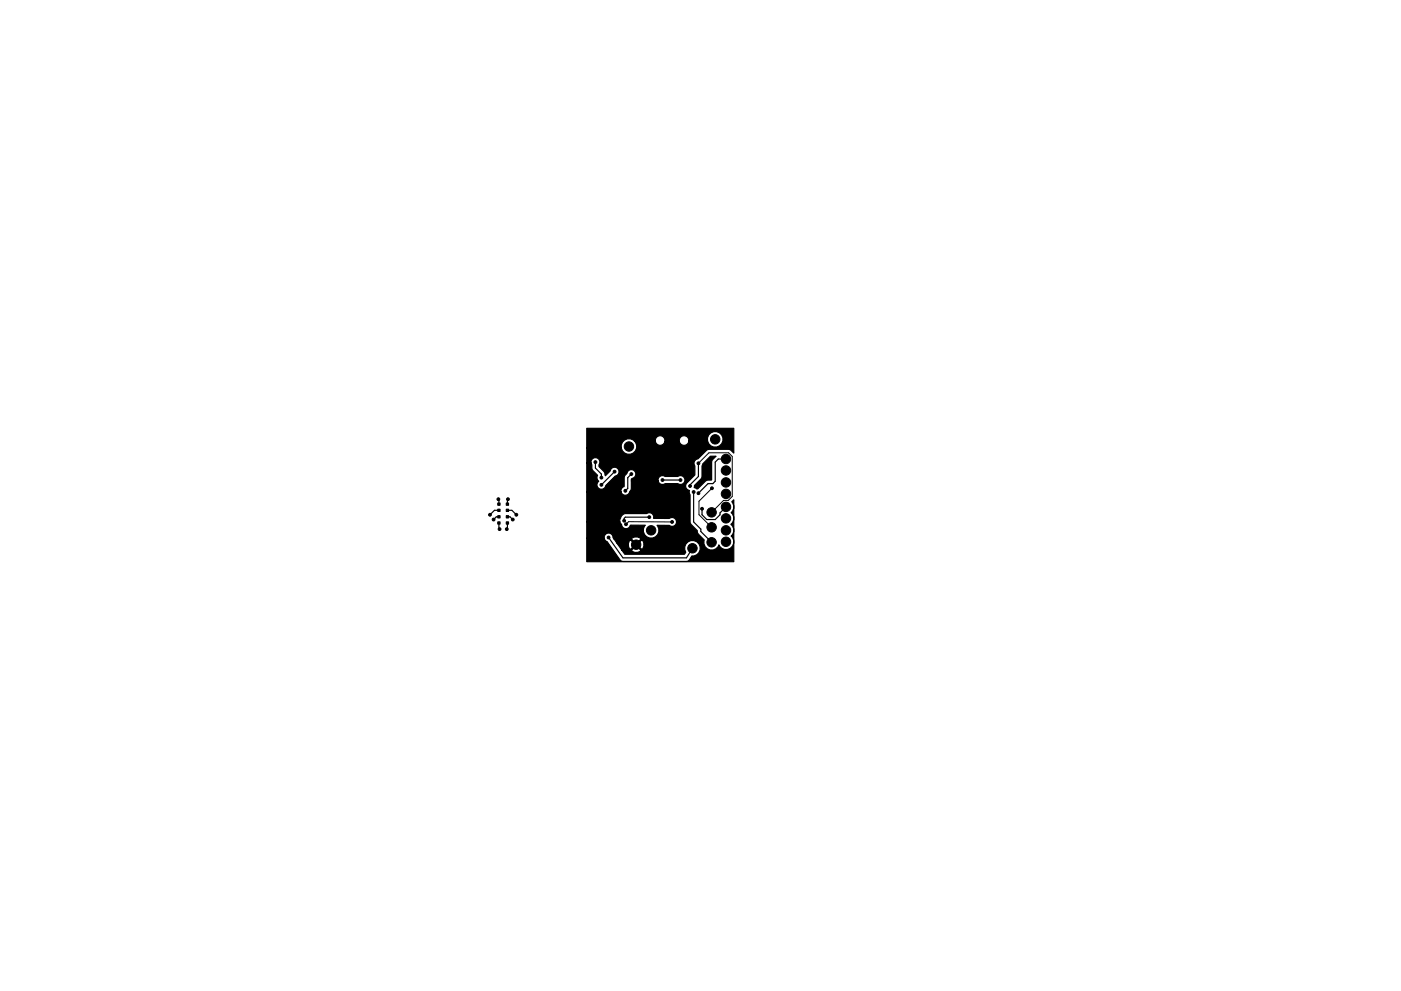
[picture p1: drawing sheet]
<svg xmlns="http://www.w3.org/2000/svg" width="297mm" height="210mm" viewBox="0 0 297 210" stroke-linecap="round" stroke-linejoin="round" font-family="sans-serif">
<g fill="#000" stroke="#000" stroke-width=".21">
<path d="M105.5 110.7h.5v.5h-.5zM105.5 109.4h.5v.5h-.5zM105.5 108h.5v.5h-.5zM105.5 106.7h.5v.5h-.5zM107.3 106.7h.5v.5h-.5zM107.3 108h.5v.5h-.5zM107.3 109.4h.5v.5h-.5zM107.3 110.7h.5v.5h-.5z"/>
<circle cx="126.2" cy="98" r=".3"/>
<circle cx="133.3" cy="94.7" r="1"/>
<circle cx="136.7" cy="96.3" r=".3"/>
<circle cx="148.1" cy="98.3" r=".3"/>
<circle cx="148.3" cy="96" r=".3"/>
<circle cx="151.6" cy="93.2" r="1"/>
<circle cx="153.9" cy="97.4" r="1"/>
<circle cx="153.9" cy="99.8" r="1"/>
<circle cx="103.9" cy="109.2" r=".3"/>
<circle cx="104.6" cy="110.2" r=".3"/>
<circle cx="105.7" cy="105.9" r=".3"/>
<circle cx="105.9" cy="112.3" r=".3"/>
<circle cx="107.4" cy="112.3" r=".3"/>
<circle cx="107.7" cy="105.9" r=".3"/>
<circle cx="108.7" cy="110.2" r=".3"/>
<circle cx="109.5" cy="109.2" r=".3"/>
<circle cx="127.5" cy="101.3" r=".3"/>
<circle cx="127.5" cy="102.9" r=".3"/>
<circle cx="129" cy="114" r=".3"/>
<circle cx="130.3" cy="100.1" r=".3"/>
<circle cx="132.3" cy="110.5" r=".3"/>
<circle cx="132.6" cy="104.1" r=".3"/>
<circle cx="132.7" cy="111.2" r=".3"/>
<circle cx="133.9" cy="100.6" r=".3"/>
<circle cx="134.9" cy="115.6" r="1"/>
<circle cx="137.7" cy="109.7" r=".3"/>
<circle cx="138" cy="112.5" r="1"/>
<circle cx="138.9" cy="102.6" r=".3"/>
<circle cx="140.5" cy="101.8" r=".3"/>
<circle cx="141.5" cy="106.2" r=".3"/>
<circle cx="141.5" cy="107.2" r=".3"/>
<circle cx="141.5" cy="105.2" r=".3"/>
<circle cx="142.5" cy="106.2" r=".3"/>
<circle cx="142.5" cy="110.7" r=".3"/>
<circle cx="142.5" cy="105.2" r=".3"/>
<circle cx="142.5" cy="107.2" r=".3"/>
<circle cx="143.5" cy="106.2" r=".3"/>
<circle cx="143.5" cy="107.2" r=".3"/>
<circle cx="143.5" cy="105.2" r=".3"/>
<circle cx="143.8" cy="115.3" r=".3"/>
<circle cx="144.3" cy="101.8" r=".3"/>
<circle cx="146.3" cy="103.1" r=".3"/>
<circle cx="146.8" cy="116.3" r="1"/>
<circle cx="147.1" cy="104.4" r=".3"/>
<circle cx="148.1" cy="104.6" r=".3"/>
<circle cx="148.8" cy="107.9" r=".3"/>
<circle cx="150.2" cy="101.2" r=".3"/>
<circle cx="150.9" cy="108.7" r="1"/>
<circle cx="150.9" cy="111.9" r="1"/>
<circle cx="150.9" cy="115.1" r="1"/>
<circle cx="150.9" cy="103.6" r=".3"/>
<circle cx="153.9" cy="107.5" r="1"/>
<circle cx="153.9" cy="104.8" r="1"/>
<circle cx="153.9" cy="114.9" r="1"/>
<circle cx="153.9" cy="102.4" r="1"/>
<circle cx="153.9" cy="112.5" r="1"/>
<circle cx="153.9" cy="110" r="1"/>
</g>
<g fill="none" stroke="#000" stroke-width=".25">
<path d="M126.2 98v1.3l1.3 1.3v.7M148.1 98.3v2.8l-1.8 1.8v.2M153.9 97.4h-1.6l-.7 .6v4.1l-.5 .5h-1l-2 2M105.7 105.9l.1 1.1M105.8 111v1.1l.1 .2M105.8 109.7h-.6l-.6 .5M105.8 108.3h-1l-.9 .9M107.6 109.7h.5l.6 .5M107.6 108.3h.9l1 .9M107.6 111v1.1l-.2 .2M107.7 105.9l-.1 1.1M129 114l3.1 4.4h13.4l1.3-2.1"/>
<path d="M130.3 100.1l-2.8 2.8M133.9 100.6l-.8 .7v2.3l-.5 .5M137.7 109.7h-5.1l-.3 .3v.5M140.5 101.8h3.8M147.1 104.4v6.3l1.5 1.6v.5l2.3 2.3M153.9 107.5l-1.2 1.3v.4l-1.1 1h-1.7l-1.1-1v-1.3"/>
</g>
<path d="M148.1 98.3l2.2-2.2h4.2l.8 .8v8.4l-.9 .9h-1l-2.5 2.5M142.5 110.7h-9.2l-.6 .5M150.9 103.6l-2.7 2.7v2.9l2.7 2.7" fill="none" stroke="#000" stroke-width=".21"/>
<path d="M150.6 96.8h1.2a1.96 1.96 0 0 0-.9 1.2v3.8l-1.1 .1-1.9 1.8-.1 .1-.6-.3v-.5l1.6-1.6v-2.5l.2-.5zM124.4 90.9h31.2v5.2l-.6-.6-.5-.2h-4.2l-.5 .2-1.9 1.9a.94 .94 0 0 0-.6 1.5v1.9l-1.5 1.5a.95 .95 0 0 0-.4 1 .95 .95 0 0 0 .8 .8l.2 6.9 1.4 1.6 .3 .7 1.2 1.3a1.64 1.64 0 0 0 1.1 2 1.64 1.64 0 0 0 2-1 1.64 1.64 0 0 0 2.5 .7 1.64 1.64 0 0 0 .1-2.6 1.59 1.59 0 0 0 0-2.5 1.59 1.59 0 0 0 0-2.4 1.57 1.57 0 0 0 .2-2.3l.4-.5v13.2h-31.2v-5h3.7l3.4 4.6 .5 .3h13.5l.6-.2 .6-.9h.4a1.66 1.66 0 0 0 1.3-2.2 1.66 1.66 0 0 0-2.2-1 1.66 1.66 0 0 0-.8 2.4l-.3 .4h-12.6l-.6-.9h2a1.16 1.16 0 0 0 1.9 0l-.9-1-1 1h-2l-1-1.4h2.3l.1 .6 .2 .5 .2 .1 1-.9h.4l.9 .9 .3-.1a1.26 1.26 0 0 0-.3-1.8l-.9 1h-.4l-1-1-.2 .1-.3 .6h-2.3l-.7-.9h3.7l1 1 .9-1a1.16 1.16 0 0 0-1.9 0h-3.7l-.2-.4a.95 .95 0 0 0-1.1-.9 .95 .95 0 0 0-.8 1.1h-3.7v-3.5h7l.4 .7a.95 .95 0 0 0 .9 .8 .95 .95 0 0 0 1-.8h3.1l-.1 .2a1.66 1.66 0 0 0 .3 2.2 1.66 1.66 0 0 0 2.2-.1 1.66 1.66 0 0 0 .1-2.2h2.7a.95 .95 0 0 0 1.2-.1 .95 .95 0 0 0 0-1.3 .95 .95 0 0 0-1.3-.1l-3.3-.1a.95 .95 0 0 0-.4-1 .95 .95 0 0 0-1.1 .1h-4.8l-.7 .7-.2 1h-7v-6.4h7.3a1.01 1.01 0 0 0 1 .8 1.01 1.01 0 0 0 .9-.9l.3-.6v-1.6h5.6l.2 .4a.94 .94 0 0 0 1.3 .2h2.7a.95 .95 0 0 0 1.5-.8 .95 .95 0 0 0-1.5-.7h-2.7a.95 .95 0 0 0-1.1 0 .95 .95 0 0 0-.4 .9h-5.6v-.3l.1-.2a.95 .95 0 0 0 .5-1.6 .95 .95 0 0 0-1.6 .5l-.5 .6-.1 2.2a.93 .93 0 0 0-.6 1.1h-7.3v-6.1h.9l.2 .4v1l1.2 1.2-.1 .7 .3 .6-.2 .2a.95 .95 0 0 0 .5 1.5 .95 .95 0 0 0 1.2-.8l2.1-2a.95 .95 0 0 0 .5-1.6 .95 .95 0 0 0-1.6 .5l-1 1-.2-.6-1.2-1.3v-.4a.95 .95 0 0 0-.6-1.5 .95 .95 0 0 0-1.1 1.1h-.9v-3.1h7.3l.3 .6a1.65 1.65 0 0 0 2.3 .4 1.65 1.65 0 0 0 .3-2.4h4.3l.2 .3a1.04 1.04 0 0 0 1.1 .5 1.04 1.04 0 0 0 .8-.8h3l.2 .3a1.02 1.02 0 0 0 1.1 .5 1.02 1.02 0 0 0 .7-1h4l.3 .6a1.67 1.67 0 0 0 2.7 0 1.67 1.67 0 0 0-1-2.5 1.67 1.67 0 0 0-2 1.9h-4l.1-.2a1.04 1.04 0 0 0-1.3-.8 1.04 1.04 0 0 0-.8 1.2h-3v-.4a1.04 1.04 0 0 0-1.2-.8 1.04 1.04 0 0 0-.9 1.2h-4.3l-.3-.3a1.67 1.67 0 0 0-1.9-.1 1.67 1.67 0 0 0-.7 1.8h-7.3z" fill="#000" stroke="#000" stroke-width=".25"/>
</svg>
